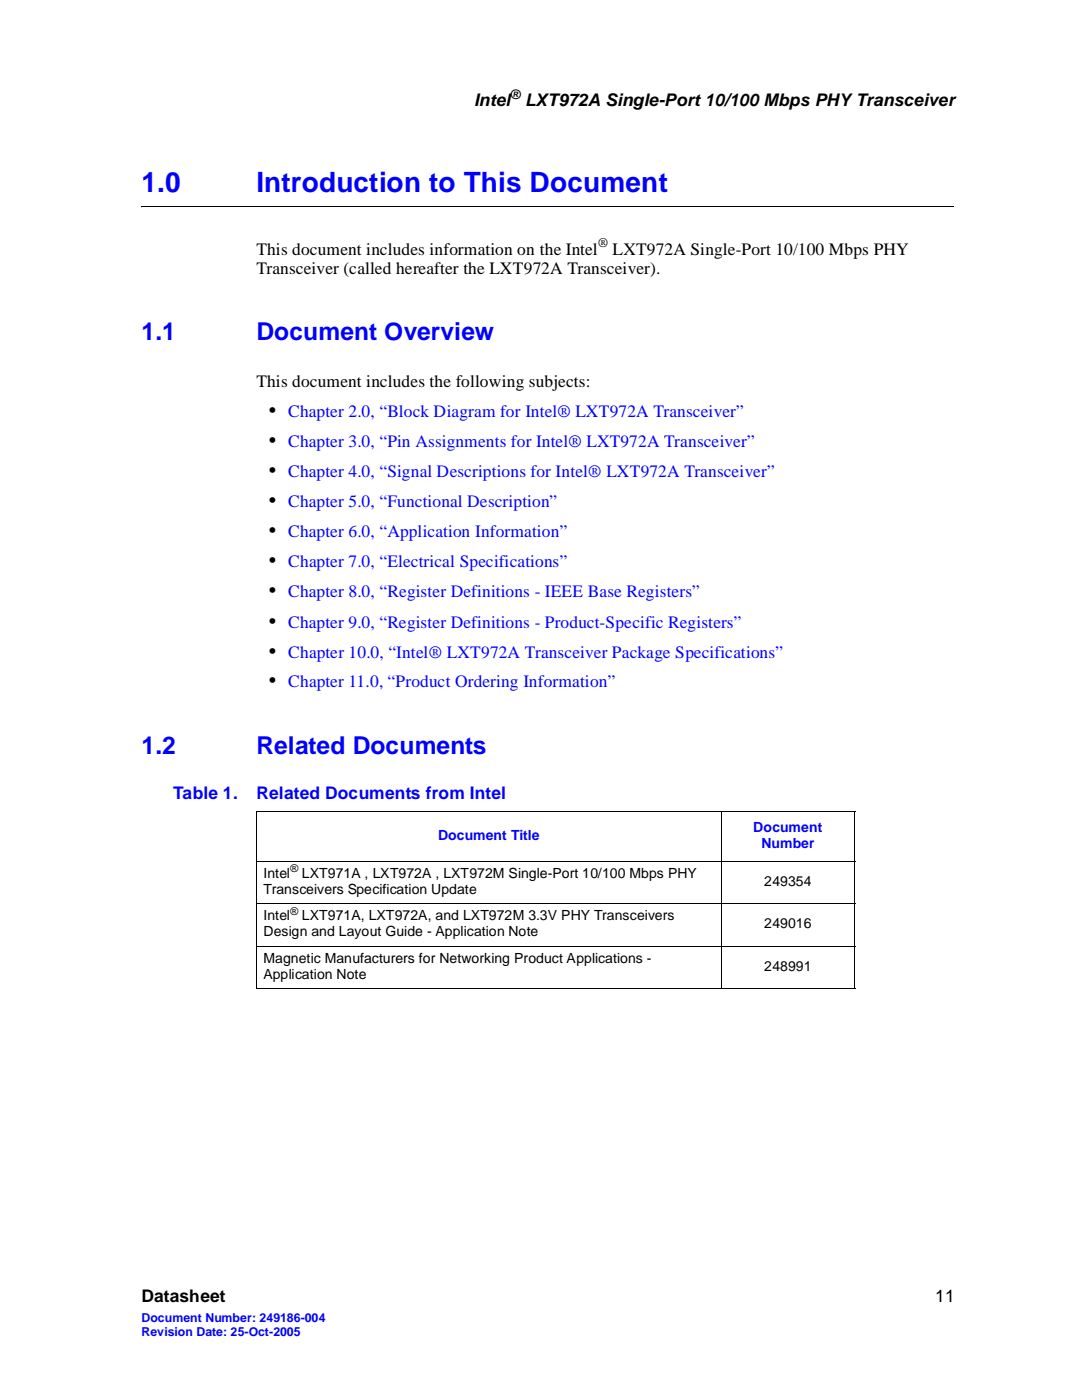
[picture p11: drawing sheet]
<svg xmlns="http://www.w3.org/2000/svg" width="216mm" height="279mm" viewBox="0 0 216 279" stroke-linecap="round" stroke-linejoin="round" font-family="sans-serif">
<defs><g id="words">
<g font-size="5.6" fill="#00f">
<text x="28.2" y="38.4">1.0</text>
<text x="51.2" y="38.4">Introduction to This Document</text>
</g>
<g font-size="4.9" fill="#00f">
<text x="28.2" y="67.9">1.1</text>
<text x="51.2" y="67.9">Document Overview</text>
<text x="28.2" y="150.5">1.2</text>
<text x="51.2" y="150.5">Related Documents</text>
</g>
<g font-size="4.2">
<text x="53.6" y="83.3">•</text>
<text x="53.6" y="89.3">•</text>
<text x="53.6" y="95.3">•</text>
<text x="53.6" y="101.2">•</text>
<text x="53.6" y="107.2">•</text>
<text x="53.6" y="113.2">•</text>
<text x="53.6" y="119.2">•</text>
<text x="53.6" y="125.3">•</text>
<text x="53.6" y="131.3">•</text>
<text x="53.6" y="137.2">•</text>
</g>
<g font-size="3.5">
<text x="94.6" y="21.1">Intel</text>
<text x="104.8" y="21.1">LXT972A Single-Port 10/100 Mbps PHY Transceiver</text>
<text x="51.2" y="50.8">This document includes information on the Intel</text>
<text x="122.2" y="50.8">LXT972A Single-Port 10/100 Mbps PHY</text>
<text x="51.2" y="54.6">Transceiver (called hereafter the LXT972A Transceiver).</text>
<text x="51.2" y="77.2">This document includes the following subjects:</text>
<text x="28.2" y="259.9">Datasheet</text>
<text x="186.6" y="259.9">11</text>
</g>
<g font-size="3.5" fill="#00f">
<text x="57.5" y="83.3">Chapter 2.0, “Block Diagram for Intel® LXT972A Transceiver”</text>
<text x="57.5" y="89.3">Chapter 3.0, “Pin Assignments for Intel® LXT972A Transceiver”</text>
<text x="57.5" y="95.3">Chapter 4.0, “Signal Descriptions for Intel® LXT972A Transceiver”</text>
<text x="57.5" y="101.2">Chapter 5.0, “Functional Description”</text>
<text x="57.5" y="107.2">Chapter 6.0, “Application Information”</text>
<text x="57.5" y="113.2">Chapter 7.0, “Electrical Specifications”</text>
<text x="57.5" y="119.2">Chapter 8.0, “Register Definitions - IEEE Base Registers”</text>
<text x="57.5" y="125.3">Chapter 9.0, “Register Definitions - Product-Specific Registers”</text>
<text x="57.5" y="131.3">Chapter 10.0, “Intel® LXT972A Transceiver Package Specifications”</text>
<text x="57.5" y="137.2">Chapter 11.0, “Product Ordering Information”</text>
<text x="34.6" y="159.5">Table 1.</text>
<text x="51.2" y="159.5">Related Documents from Intel</text>
</g>
<g font-size="2.8" fill="#00f">
<text x="87.4" y="167.6">Document Title</text>
<text x="150.3" y="166.1">Document</text>
<text x="151.9" y="169.2">Number</text>
</g>
<g font-size="2.8">
<text x="52.6" y="175.2">Intel</text>
<text x="52.6" y="178.4">Transceivers Specification Update</text>
<text x="60.2" y="175.2">LXT971A , LXT972A , LXT972M Single-Port 10/100 Mbps PHY</text>
<text x="152.5" y="176.8">249354</text>
<text x="52.6" y="183.7">Intel</text>
<text x="60.2" y="183.7">LXT971A, LXT972A, and LXT972M 3.3V PHY Transceivers</text>
<text x="152.5" y="185.3">249016</text>
<text x="52.6" y="186.9">Design and Layout Guide - Application Note</text>
<text x="52.6" y="192.1">Magnetic Manufacturers for Networking Product Applications -</text>
<text x="52.6" y="195.4">Application Note</text>
<text x="152.5" y="193.7">248991</text>
</g>
<g font-size="2.6">
<text x="101.8" y="19.7">®</text>
<text x="119.3" y="49.4">®</text>
</g>
<g font-size="2.5" fill="#00f">
<text x="28.2" y="263.8">Document Number: 249186-004</text>
<text x="28.2" y="266.6">Revision Date: 25-Oct-2005</text>
</g>
<g font-size="2.1">
<text x="57.9" y="174.1">®</text>
<text x="57.9" y="182.6">®</text>
</g>
</g></defs>
<path d="M28.2 41.2v.1z" fill="#000"/>
<path d="M28.2 41.3h162.1M51.1 162h119.5M51.1 171.9h119.5M51.2 162.2v35M144 161.9v35.5M170.5 162.2v35M51.1 180.4h119.5M51.1 188.8h119.5M51.1 197.3h119.5" fill="none" stroke="#000" stroke-width=".2"/>
<use href="#words"/>
</svg>
